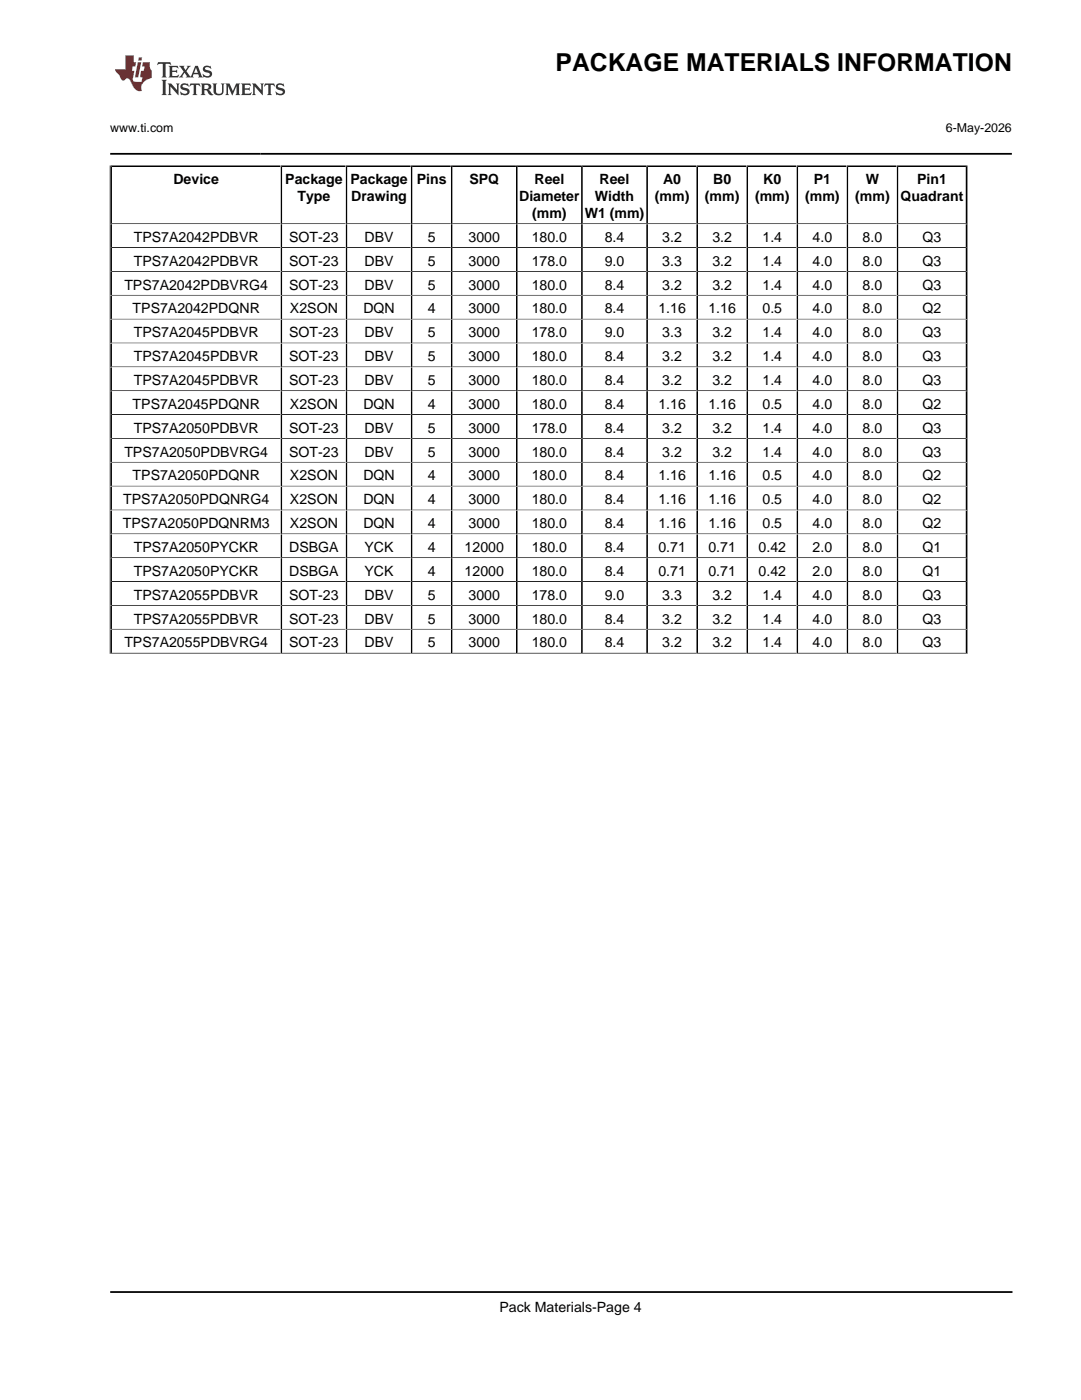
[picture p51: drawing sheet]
<svg xmlns="http://www.w3.org/2000/svg" width="216mm" height="279mm" viewBox="0 0 216 279" stroke-linecap="round" stroke-linejoin="round" font-family="sans-serif">
<defs><g id="words">
<text font-size="4.9" x="110.9" y="14.2">PACKAGE MATERIALS INFORMATION</text>
<g font-size="2.8">
<text x="34.6" y="36.8">Device</text>
<text x="56.9" y="36.8">Package</text>
<text x="59.4" y="40.2">Type</text>
<text x="69.9" y="36.8">Package</text>
<text x="70.1" y="40.2">Drawing</text>
<text x="83.2" y="36.8">Pins</text>
<text x="93.7" y="36.8">SPQ</text>
<text x="103.6" y="40.2">Diameter</text>
<text x="106.7" y="36.8">Reel</text>
<text x="118.8" y="40.2">Width</text>
<text x="119.7" y="36.8">Reel</text>
<text x="130.7" y="40.2">(mm)</text>
<text x="132.4" y="36.8">A0</text>
<text x="140.7" y="40.2">(mm)</text>
<text x="142.4" y="36.8">B0</text>
<text x="150.7" y="40.2">(mm)</text>
<text x="152.4" y="36.8">K0</text>
<text x="160.7" y="40.2">(mm)</text>
<text x="162.4" y="36.8">P1</text>
<text x="170.7" y="40.2">(mm)</text>
<text x="172.8" y="36.8">W</text>
<text x="179.8" y="40.2">Quadrant</text>
<text x="183.1" y="36.8">Pin1</text>
<text x="106.2" y="43.6">(mm)</text>
<text x="116.7" y="43.6">W1 (mm)</text>
<text x="26.7" y="48.3">TPS7A2042PDBVR</text>
<text x="26.7" y="53.1">TPS7A2042PDBVR</text>
<text x="57.7" y="48.3">SOT-23</text>
<text x="57.7" y="53.1">SOT-23</text>
<text x="72.8" y="48.3">DBV</text>
<text x="72.8" y="53.1">DBV</text>
<text x="85.4" y="48.3">5</text>
<text x="85.4" y="53.1">5</text>
<text x="93.5" y="48.3">3000</text>
<text x="93.5" y="53.1">3000</text>
<text x="106.1" y="48.3">180.0</text>
<text x="106.1" y="53.1">178.0</text>
<text x="120.7" y="48.3">8.4</text>
<text x="120.7" y="53.1">9.0</text>
<text x="132.2" y="48.3">3.2</text>
<text x="132.2" y="53.1">3.3</text>
<text x="142.2" y="48.3">3.2</text>
<text x="142.2" y="53.1">3.2</text>
<text x="152.2" y="48.3">1.4</text>
<text x="152.2" y="53.1">1.4</text>
<text x="162.2" y="48.3">4.0</text>
<text x="162.2" y="53.1">4.0</text>
<text x="172.2" y="48.3">8.0</text>
<text x="172.2" y="53.1">8.0</text>
<text x="184.2" y="48.3">Q3</text>
<text x="184.2" y="53.1">Q3</text>
<text x="24.8" y="57.8">TPS7A2042PDBVRG4</text>
<text x="57.7" y="57.8">SOT-23</text>
<text x="72.8" y="57.8">DBV</text>
<text x="85.4" y="57.8">5</text>
<text x="93.5" y="57.8">3000</text>
<text x="106.1" y="57.8">180.0</text>
<text x="120.7" y="57.8">8.4</text>
<text x="132.2" y="57.8">3.2</text>
<text x="142.2" y="57.8">3.2</text>
<text x="152.2" y="57.8">1.4</text>
<text x="162.2" y="57.8">4.0</text>
<text x="172.2" y="57.8">8.0</text>
<text x="184.2" y="57.8">Q3</text>
<text x="26.5" y="62.6">TPS7A2042PDQNR</text>
<text x="57.9" y="62.6">X2SON</text>
<text x="72.5" y="62.6">DQN</text>
<text x="85.4" y="62.6">4</text>
<text x="93.5" y="62.6">3000</text>
<text x="106.1" y="62.6">180.0</text>
<text x="120.7" y="62.6">8.4</text>
<text x="131.4" y="62.6">1.16</text>
<text x="141.4" y="62.6">1.16</text>
<text x="152.2" y="62.6">0.5</text>
<text x="162.2" y="62.6">4.0</text>
<text x="172.2" y="62.6">8.0</text>
<text x="184.2" y="62.6">Q2</text>
<text x="26.7" y="67.3">TPS7A2045PDBVR</text>
<text x="57.7" y="67.3">SOT-23</text>
<text x="72.8" y="67.3">DBV</text>
<text x="85.4" y="67.3">5</text>
<text x="93.5" y="67.3">3000</text>
<text x="106.1" y="67.3">178.0</text>
<text x="120.7" y="67.3">9.0</text>
<text x="132.2" y="67.3">3.3</text>
<text x="142.2" y="67.3">3.2</text>
<text x="152.2" y="67.3">1.4</text>
<text x="162.2" y="67.3">4.0</text>
<text x="172.2" y="67.3">8.0</text>
<text x="184.2" y="67.3">Q3</text>
<text x="26.7" y="72.1">TPS7A2045PDBVR</text>
<text x="26.7" y="76.9">TPS7A2045PDBVR</text>
<text x="57.7" y="72.1">SOT-23</text>
<text x="57.7" y="76.9">SOT-23</text>
<text x="72.8" y="72.1">DBV</text>
<text x="72.8" y="76.9">DBV</text>
<text x="85.4" y="72.1">5</text>
<text x="85.4" y="76.9">5</text>
<text x="93.5" y="72.1">3000</text>
<text x="93.5" y="76.9">3000</text>
<text x="106.1" y="72.1">180.0</text>
<text x="106.1" y="76.9">180.0</text>
<text x="120.7" y="72.1">8.4</text>
<text x="120.7" y="76.9">8.4</text>
<text x="132.2" y="72.1">3.2</text>
<text x="132.2" y="76.9">3.2</text>
<text x="142.2" y="72.1">3.2</text>
<text x="142.2" y="76.9">3.2</text>
<text x="152.2" y="72.1">1.4</text>
<text x="152.2" y="76.9">1.4</text>
<text x="162.2" y="72.1">4.0</text>
<text x="162.2" y="76.9">4.0</text>
<text x="172.2" y="72.1">8.0</text>
<text x="172.2" y="76.9">8.0</text>
<text x="184.2" y="72.1">Q3</text>
<text x="184.2" y="76.9">Q3</text>
<text x="26.5" y="81.6">TPS7A2045PDQNR</text>
<text x="57.9" y="81.6">X2SON</text>
<text x="72.5" y="81.6">DQN</text>
<text x="85.4" y="81.6">4</text>
<text x="93.5" y="81.6">3000</text>
<text x="106.1" y="81.6">180.0</text>
<text x="120.7" y="81.6">8.4</text>
<text x="131.4" y="81.6">1.16</text>
<text x="141.4" y="81.6">1.16</text>
<text x="152.2" y="81.6">0.5</text>
<text x="162.2" y="81.6">4.0</text>
<text x="172.2" y="81.6">8.0</text>
<text x="184.2" y="81.6">Q2</text>
<text x="26.7" y="86.4">TPS7A2050PDBVR</text>
<text x="57.7" y="86.4">SOT-23</text>
<text x="72.8" y="86.4">DBV</text>
<text x="85.4" y="86.4">5</text>
<text x="93.5" y="86.4">3000</text>
<text x="106.1" y="86.4">178.0</text>
<text x="120.7" y="86.4">8.4</text>
<text x="132.2" y="86.4">3.2</text>
<text x="142.2" y="86.4">3.2</text>
<text x="152.2" y="86.4">1.4</text>
<text x="162.2" y="86.4">4.0</text>
<text x="172.2" y="86.4">8.0</text>
<text x="184.2" y="86.4">Q3</text>
<text x="24.8" y="91.2">TPS7A2050PDBVRG4</text>
<text x="26.5" y="95.9">TPS7A2050PDQNR</text>
<text x="57.7" y="91.2">SOT-23</text>
<text x="57.9" y="95.9">X2SON</text>
<text x="72.5" y="95.9">DQN</text>
<text x="72.8" y="91.2">DBV</text>
<text x="85.4" y="91.2">5</text>
<text x="85.4" y="95.9">4</text>
<text x="93.5" y="91.2">3000</text>
<text x="93.5" y="95.9">3000</text>
<text x="106.1" y="91.2">180.0</text>
<text x="106.1" y="95.9">180.0</text>
<text x="120.7" y="91.2">8.4</text>
<text x="120.7" y="95.9">8.4</text>
<text x="131.4" y="95.9">1.16</text>
<text x="132.2" y="91.2">3.2</text>
<text x="141.4" y="95.9">1.16</text>
<text x="142.2" y="91.2">3.2</text>
<text x="152.2" y="91.2">1.4</text>
<text x="152.2" y="95.9">0.5</text>
<text x="162.2" y="91.2">4.0</text>
<text x="162.2" y="95.9">4.0</text>
<text x="172.2" y="91.2">8.0</text>
<text x="172.2" y="95.9">8.0</text>
<text x="184.2" y="91.2">Q3</text>
<text x="184.2" y="95.9">Q2</text>
<text x="24.6" y="100.7">TPS7A2050PDQNRG4</text>
<text x="57.9" y="100.7">X2SON</text>
<text x="72.5" y="100.7">DQN</text>
<text x="85.4" y="100.7">4</text>
<text x="93.5" y="100.7">3000</text>
<text x="106.1" y="100.7">180.0</text>
<text x="120.7" y="100.7">8.4</text>
<text x="131.4" y="100.7">1.16</text>
<text x="141.4" y="100.7">1.16</text>
<text x="152.2" y="100.7">0.5</text>
<text x="162.2" y="100.7">4.0</text>
<text x="172.2" y="100.7">8.0</text>
<text x="184.2" y="100.7">Q2</text>
<text x="24.5" y="105.4">TPS7A2050PDQNRM3</text>
<text x="57.9" y="105.4">X2SON</text>
<text x="72.5" y="105.4">DQN</text>
<text x="85.4" y="105.4">4</text>
<text x="93.5" y="105.4">3000</text>
<text x="106.1" y="105.4">180.0</text>
<text x="120.7" y="105.4">8.4</text>
<text x="131.4" y="105.4">1.16</text>
<text x="141.4" y="105.4">1.16</text>
<text x="152.2" y="105.4">0.5</text>
<text x="162.2" y="105.4">4.0</text>
<text x="172.2" y="105.4">8.0</text>
<text x="184.2" y="105.4">Q2</text>
<text x="26.7" y="110.2">TPS7A2050PYCKR</text>
<text x="57.7" y="110.2">DSBGA</text>
<text x="72.8" y="110.2">YCK</text>
<text x="85.4" y="110.2">4</text>
<text x="92.8" y="110.2">12000</text>
<text x="106.1" y="110.2">180.0</text>
<text x="120.7" y="110.2">8.4</text>
<text x="131.4" y="110.2">0.71</text>
<text x="141.4" y="110.2">0.71</text>
<text x="151.4" y="110.2">0.42</text>
<text x="162.2" y="110.2">2.0</text>
<text x="172.2" y="110.2">8.0</text>
<text x="184.2" y="110.2">Q1</text>
<text x="26.7" y="115">TPS7A2050PYCKR</text>
<text x="26.7" y="119.7">TPS7A2055PDBVR</text>
<text x="57.7" y="115">DSBGA</text>
<text x="57.7" y="119.7">SOT-23</text>
<text x="72.8" y="115">YCK</text>
<text x="72.8" y="119.7">DBV</text>
<text x="85.4" y="115">4</text>
<text x="85.4" y="119.7">5</text>
<text x="92.8" y="115">12000</text>
<text x="93.5" y="119.7">3000</text>
<text x="106.1" y="115">180.0</text>
<text x="106.1" y="119.7">178.0</text>
<text x="120.7" y="115">8.4</text>
<text x="120.7" y="119.7">9.0</text>
<text x="131.4" y="115">0.71</text>
<text x="132.2" y="119.7">3.3</text>
<text x="141.4" y="115">0.71</text>
<text x="142.2" y="119.7">3.2</text>
<text x="151.4" y="115">0.42</text>
<text x="152.2" y="119.7">1.4</text>
<text x="162.2" y="115">2.0</text>
<text x="162.2" y="119.7">4.0</text>
<text x="172.2" y="115">8.0</text>
<text x="172.2" y="119.7">8.0</text>
<text x="184.2" y="115">Q1</text>
<text x="184.2" y="119.7">Q3</text>
<text x="26.7" y="124.5">TPS7A2055PDBVR</text>
<text x="57.7" y="124.5">SOT-23</text>
<text x="72.8" y="124.5">DBV</text>
<text x="85.4" y="124.5">5</text>
<text x="93.5" y="124.5">3000</text>
<text x="106.1" y="124.5">180.0</text>
<text x="120.7" y="124.5">8.4</text>
<text x="132.2" y="124.5">3.2</text>
<text x="142.2" y="124.5">3.2</text>
<text x="152.2" y="124.5">1.4</text>
<text x="162.2" y="124.5">4.0</text>
<text x="172.2" y="124.5">8.0</text>
<text x="184.2" y="124.5">Q3</text>
<text x="24.8" y="129.3">TPS7A2055PDBVRG4</text>
<text x="57.7" y="129.3">SOT-23</text>
<text x="72.8" y="129.3">DBV</text>
<text x="85.4" y="129.3">5</text>
<text x="93.5" y="129.3">3000</text>
<text x="106.1" y="129.3">180.0</text>
<text x="120.7" y="129.3">8.4</text>
<text x="132.2" y="129.3">3.2</text>
<text x="142.2" y="129.3">3.2</text>
<text x="152.2" y="129.3">1.4</text>
<text x="162.2" y="129.3">4.0</text>
<text x="172.2" y="129.3">8.0</text>
<text x="184.2" y="129.3">Q3</text>
<text x="99.7" y="262">Pack Materials-Page 4</text>
</g>
<g font-size="2.5">
<text x="22" y="26.4">www.ti.com</text>
<text x="188.8" y="26.4">6-May-2026</text>
</g>
</g></defs>
<path d="M31.6 12.4l-.2 .6 .6-.3 .5 .1v.1v2.2l-.2 .4h1l-.2-.4v-2.2v-.1l.5-.1 .5 .3-.1-.6zM33.6 13.1l.3 .4v1.6l-.3 .4h1.9l.2-.6a1.14 1.14 0 0 1-1.3 .3v-.8h.7l.3 .2v-.7l-.3 .2h-.7v-.5l.2-.2a.99 .99 0 0 1 1 .3l-.1-.6zM35.7 13.1l1 1.2-1 1.2h.9l-.2-.3 .4-.7 .5 .8-.2 .2h1.6l-.2-.3 .1-.4h1l.1 .4-.1 .3h.9l-.3-.4-.7-2h-.5l-1 2.2-.8-1.1 .9-1.1h-.8l.1 .2-.4 .7-.3-.7 .1-.2zM39.1 13.5l.4 1h-.8zM40.7 13.3a.66 .66 0 0 0-.2 .7 .66 .66 0 0 0 .6 .4l.6 .2 .1 .4a.97 .97 0 0 1-1.3-.3l.1 .8 .2-.1a1.15 1.15 0 0 0 1.5-.6 1.16 1.16 0 0 0-1.3-.9v-.4a1.1 1.1 0 0 1 1.2 .2l-.2-.6-.2 .1-.5-.1zM32.2 15.9l.3 .4v2.3l-.3 .4h1.1l-.2-.4v-2.3l.2-.4zM33.5 16.7l.2 .4v1.5l-.2 .4h.7l-.2-.4v-1.3l1.6 1.7v-1.9l.2-.4h-.7l.2 .2v1.1l-1.1-1.3zM36.2 16.8a.66 .66 0 0 0-.2 .7 .66 .66 0 0 0 .6 .5l.7 .1v.5a.97 .97 0 0 1-1.3-.4l.1 .8 .2-.1a1.16 1.16 0 0 0 1.6-.6 1.16 1.16 0 0 0-1.3-.9l-.1-.3a1.1 1.1 0 0 1 1.2 .2l-.2-.6-.2 .1-.5-.2zM38 16.7l-.1 .6a.63 .63 0 0 1 .7-.3l.1 1.6-.3 .4h1l-.3-.4 .1-1.6a.66 .66 0 0 1 .8 .3l-.2-.6zM40.1 16.7l.2 .4v1.5l-.2 .4h.9l-.2-.2v-.8l.5 .1 .1 .1a.78 .78 0 0 0 1.2 .7l-1-1a.62 .62 0 0 0 .6-.5 .62 .62 0 0 0-.6-.7zM40.8 17h.1a.47 .47 0 0 1 .6 0 .47 .47 0 0 1 .1 .6l-.2 .1-.6 .1zM42.4 16.7l.2 .2a2.3 2.3 0 0 0 .4 2 1.03 1.03 0 0 0 1.6-.7l.1-1.3 .2-.2h-.8l.2 .4v1.1a.6 .6 0 0 1-.6 .5 .6 .6 0 0 1-.6-.5l.1-1.3 .2-.2zM45 16.7l.2 .4v1.5l-.2 .4h.7l-.2-.4v-1.4l.8 1.8 .9-1.8v1.4l-.2 .4h1l-.3-.4v-1.5l.3-.4h-.9l-.6 1.5-.7-1.5zM48.1 16.7l.3 .4v1.5l-.3 .4h1.9l.2-.6a1.14 1.14 0 0 1-1.3 .3v-.8h.5l.5 .2v-.7l-.3 .2h-.7v-.5l.1-.1a1.02 1.02 0 0 1 1.1 .2l-.1-.5zM50.3 16.7l.2 .4v1.5l-.2 .4h.8l-.3-.4v-1.3l1.7 1.7v-1.9l.2-.4h-.7l.1 .2 .1 1.1-1.2-1.3zM52.9 16.7l-.1 .6a.63 .63 0 0 1 .7-.3l.1 1.6-.3 .4h1l-.3-.4 .1-1.6a.66 .66 0 0 1 .8 .3l-.2-.6zM55.3 16.8a.66 .66 0 0 0-.2 .7 .66 .66 0 0 0 .6 .5l.6 .1 .1 .5a1.14 1.14 0 0 1-1.4-.3l.2 .7 .2-.1a.93 .93 0 0 0 1 .1 .93 .93 0 0 0 .5-1l-.4-.3-.9-.3-.1-.3a1.14 1.14 0 0 1 1.3 .2l-.2-.6-.2 .1-.5-.2z" fill-rule="evenodd" fill="#373435"/>
<path d="M25 11v2.8h-2v.4l.9 .9a.93 .93 0 0 0 .9 .9 .6 .6 0 0 1 .6-.3 .6 .6 0 0 1 .5 .3l.4 .8a1.58 1.58 0 0 0 2.1 1.3 1.62 1.62 0 0 1 1-2.2l.9-.3v-1.5a1.56 1.56 0 0 1-.4-1.7h-1.4l-.2 .9h.5l-.1 .8h-.5l-.2 1.1v.2l.4 .1-.2 .8h-.6a.74 .74 0 0 1-1.1-.6l.3-1.6h-.4l.1-.8h.5l.2-.9h-.5v-1.4zM27.5 12.4l-.6 3.1h.7l.6-3.1zM27.7 11.4l-.1 .7h.7l.1-.7z" fill-rule="evenodd" fill="#ed3237"/>
<g fill="none" stroke="#000" stroke-width=".35">
<path d="M22 30.7h180M22 33.2h171.1M22.2 33v97.5M56.2 33v97.5M69.2 33v97.5M82.2 33v97.5M90.2 33v97.5M103.2 33v97.5M116.2 33v97.5M129.2 33v97.5M139.2 33v97.5M149.2 33v97.5"/>
<path d="M159.2 33v97.5M169.2 33v97.5M179.2 33v97.5M192.9 33v97.5M22 257.9h180.1"/>
</g>
<g fill="none" stroke="#000" stroke-width=".2">
<path d="M21.9 33v97.6M193.1 33v97.6M22 44.7h171.1M22 49.4h171.1M22 54.2h171.1M22 58.9h171.1M22 63.7h171.1M22 68.5h171.1M22 73.2h171.1M22 78h171.1M22 82.8h171.1M22 87.5h171.1"/>
<path d="M22 92.3h171.1M22 97h171.1M22 101.8h171.1M22 106.6h171.1M22 111.3h171.1M22 116.1h171.1M21.9 130.5h171.3M22 120.9h171.1M22 125.6h171.1M22 130.4h171.1"/>
</g>
<use href="#words"/>
</svg>
